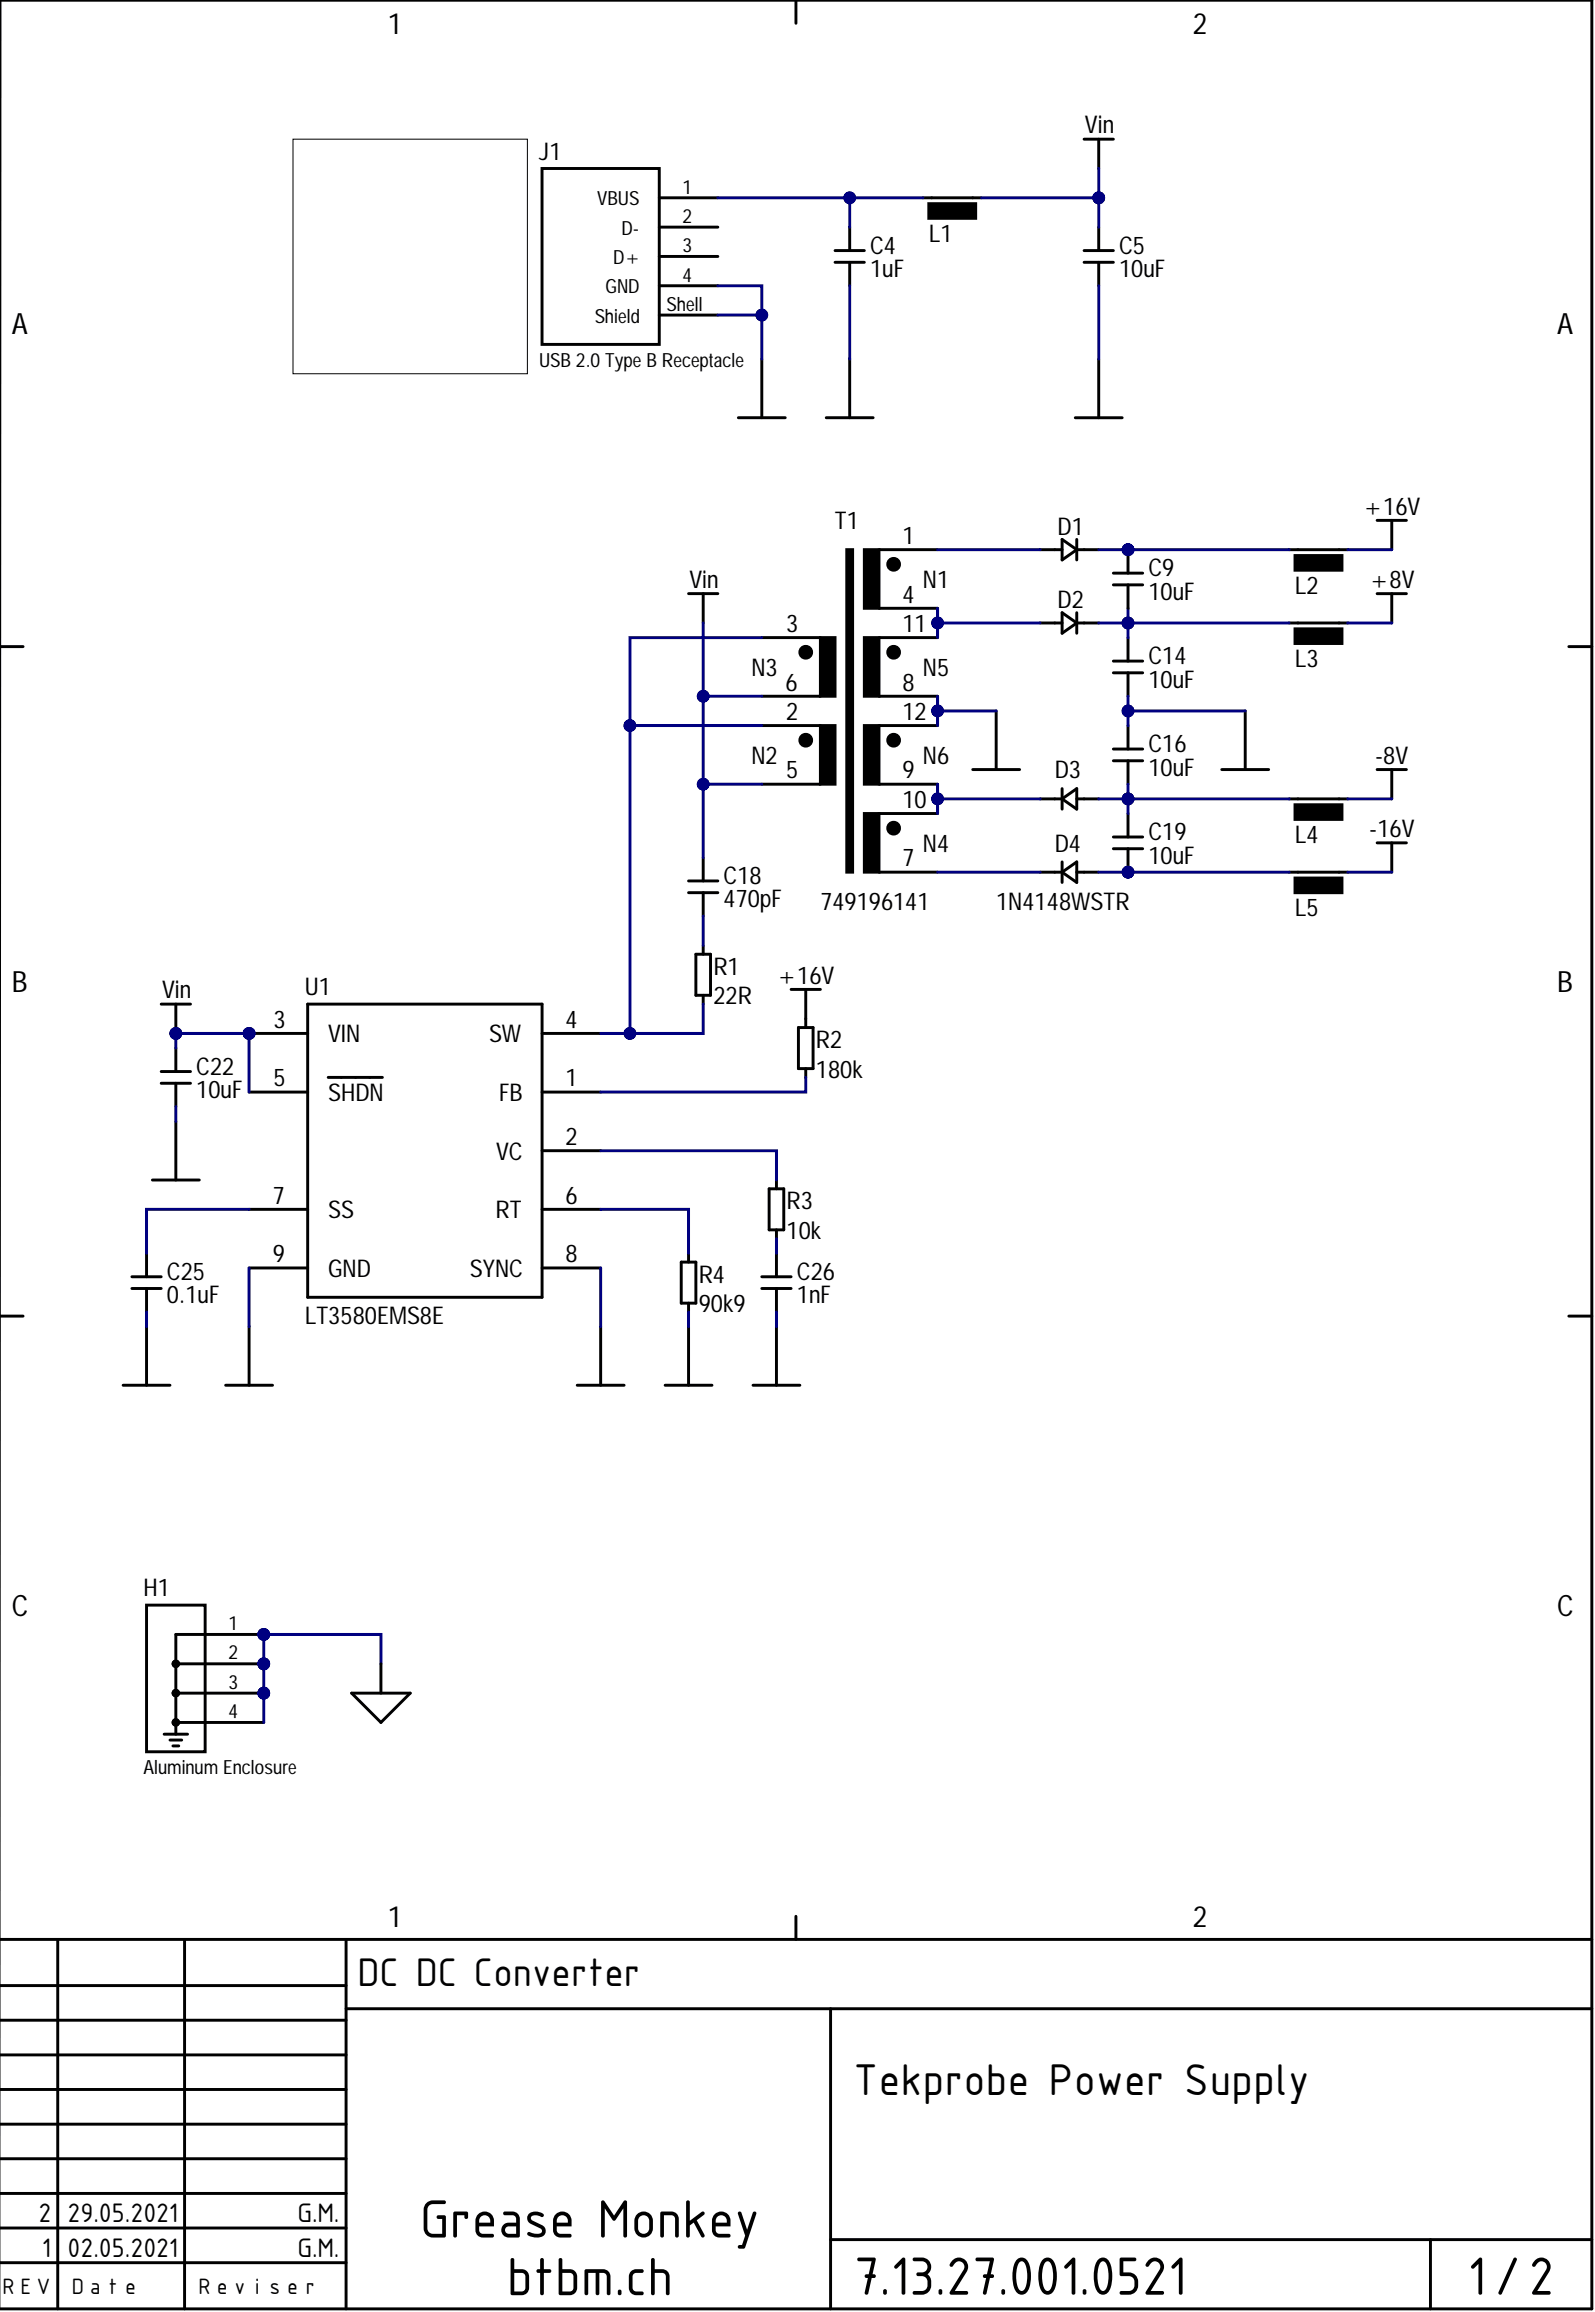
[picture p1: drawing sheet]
<svg xmlns="http://www.w3.org/2000/svg" width="138mm" height="200mm" viewBox="0 0 138 200" stroke-linecap="round" stroke-linejoin="round" font-family="sans-serif">
<defs><g id="words">
<g font-size="5">
<text x="36.3" y="193.6">Grease Monkey</text>
<text x="43.8" y="198.6">btbm.ch</text>
<text x="73.8" y="198.5">7.13.27.001.0521</text>
<text x="126.9" y="198.5">1/2</text>
</g>
<text font-size="4.1" x="73.8" y="181.3">Tekprobe Power Supply</text>
<text font-size="3.7" x="30.9" y="171.9">DC DC Converter</text>
<g font-size="2.5">
<text x="33.5" y="3">1</text>
<text x="103.2" y="3">2</text>
<text x="1" y="28.9">A</text>
<text x="134.7" y="28.9">A</text>
<text x="1" y="85.8">B</text>
<text x="134.7" y="85.8">B</text>
<text x="1" y="139.8">C</text>
<text x="134.7" y="139.8">C</text>
<text x="33.5" y="166.7">1</text>
<text x="103.2" y="166.7">2</text>
<text x="3.3" y="192.2">2</text>
<text x="3.6" y="195.2">1</text>
<text x="5.8" y="195.2">02.05.2021</text>
<text x="5.8" y="192.2">29.05.2021</text>
<text x="25.7" y="195.2">G.M.</text>
<text x="25.7" y="192.2">G.M.</text>
</g>
<g font-size="2.1">
<text x="93.8" y="11.5">Vin</text>
<text x="46.6" y="13.8">J1</text>
<text x="75.3" y="21.9">C4</text>
<text x="75.3" y="24">1uF</text>
<text x="80.3" y="20.9">L1</text>
<text x="96.8" y="21.9">C5</text>
<text x="96.8" y="24">10uF</text>
<text x="72.2" y="45.8">T1</text>
<text x="78" y="47.1">1</text>
<text x="91.5" y="46.3">D1</text>
<text x="117.9" y="44.5">+16V</text>
<text x="59.6" y="50.9">Vin</text>
<text x="78" y="52.1">4</text>
<text x="79.8" y="50.9">N1</text>
<text x="91.5" y="52.6">D2</text>
<text x="99.3" y="49.8">C9</text>
<text x="99.3" y="51.9">10uF</text>
<text x="112" y="51.4">L2</text>
<text x="118.4" y="50.9">+8V</text>
<text x="65" y="58.5">N3</text>
<text x="67.9" y="59.7">6</text>
<text x="68" y="54.7">3</text>
<text x="78" y="54.7">11</text>
<text x="78" y="59.7">8</text>
<text x="79.8" y="58.5">N5</text>
<text x="99.3" y="57.5">C14</text>
<text x="99.3" y="59.5">10uF</text>
<text x="112" y="57.7">L3</text>
<text x="68" y="62.3">2</text>
<text x="78" y="62.3">12</text>
<text x="99.3" y="65.1">C16</text>
<text x="65" y="66.1">N2</text>
<text x="68" y="67.4">5</text>
<text x="78" y="69.9">10</text>
<text x="78" y="67.4">9</text>
<text x="79.8" y="66.1">N6</text>
<text x="91.2" y="67.4">D3</text>
<text x="99.3" y="67.1">10uF</text>
<text x="118.9" y="66.1">-8V</text>
<text x="62.6" y="76.5">C18</text>
<text x="78" y="75">7</text>
<text x="79.8" y="73.7">N4</text>
<text x="91.2" y="73.7">D4</text>
<text x="99.3" y="72.7">C19</text>
<text x="99.3" y="74.7">10uF</text>
<text x="112" y="72.9">L4</text>
<text x="118.4" y="72.4">-16V</text>
<text x="62.6" y="78.5">470pF</text>
<text x="70.9" y="78.8">749196141</text>
<text x="86.1" y="78.8">1N4148WSTR</text>
<text x="112" y="79.3">L5</text>
<text x="14" y="86.4">Vin</text>
<text x="23.6" y="88.9">3</text>
<text x="26.4" y="86.1">U1</text>
<text x="48.9" y="88.9">4</text>
<text x="61.7" y="84.3">R1</text>
<text x="61.7" y="86.9">22R</text>
<text x="67.2" y="85.1">+16V</text>
<text x="17" y="93">C22</text>
<text x="17" y="95">10uF</text>
<text x="23.6" y="94">5</text>
<text x="28.4" y="95.3">SHDN</text>
<text x="28.4" y="90.2">VIN</text>
<text x="42.3" y="90.2">SW</text>
<text x="43.2" y="95.3">FB</text>
<text x="48.9" y="94">1</text>
<text x="70.6" y="90.7">R2</text>
<text x="70.6" y="93.2">180k</text>
<text x="42.9" y="100.3">VC</text>
<text x="48.9" y="99.1">2</text>
<text x="23.6" y="104.1">7</text>
<text x="28.4" y="105.4">SS</text>
<text x="42.9" y="105.4">RT</text>
<text x="48.9" y="104.1">6</text>
<text x="68" y="104.6">R3</text>
<text x="68" y="107.2">10k</text>
<text x="14.4" y="110.7">C25</text>
<text x="14.4" y="112.8">0.1uF</text>
<text x="23.6" y="109.2">9</text>
<text x="28.4" y="110.5">GND</text>
<text x="40.6" y="110.5">SYNC</text>
<text x="48.9" y="109.2">8</text>
<text x="60.4" y="111">R4</text>
<text x="60.4" y="113.5">90k9</text>
<text x="68.9" y="110.7">C26</text>
<text x="68.9" y="112.8">1nF</text>
<text x="26.4" y="114.5">LT3580EMS8E</text>
<text x="12.4" y="138.1">H1</text>
<text x="0" y="198.5">REV</text>
<text x="6" y="198.5">Date</text>
<text x="17" y="198.5">Reviser</text>
</g>
<g font-size="1.7">
<text x="51.6" y="17.8">VBUS</text>
<text x="59" y="16.7">1</text>
<text x="53" y="22.8">D+</text>
<text x="53.8" y="20.3">D-</text>
<text x="59" y="19.3">2</text>
<text x="59" y="21.8">3</text>
<text x="51.4" y="27.9">Shield</text>
<text x="52.4" y="25.4">GND</text>
<text x="57.6" y="26.9">Shell</text>
<text x="59" y="24.4">4</text>
<text x="46.6" y="31.7">USB 2.0 TypeB Receptacle</text>
<text x="19.8" y="141">1</text>
<text x="19.8" y="143.6">2</text>
<text x="19.8" y="146.1">3</text>
<text x="19.8" y="148.6">4</text>
<text x="12.4" y="153.5">AluminumEnclosure</text>
</g>
</g></defs>
<g fill="none" stroke="#000" stroke-width=".25">
<path d="M68.8 0v2M0 55.9h2M59.5 51.4h2.6M60.8 51.4v2.5M65.9 55.2h5M70.9 55.2h1.3v5h-1.3zM73.2 47.6h.5v27.9h-.5zM74.7 55.2h1.3v5h-1.3zM74.7 47.6h1.3v5h-1.3zM76 55.2h5.1M76 47.6h5.1M76 52.6h5.1"/>
<path d="M135.7 55.9h2M59.5 76.2h2.6M59.5 77.2h2.6M60.8 74.2v2M60.8 77.2v2.1M65.9 62.8h5M65.9 67.8h5M65.9 60.2h5M70.9 62.8h1.3v5h-1.3zM74.7 70.4h1.3v5.1h-1.3zM74.7 62.8h1.3v5h-1.3zM76 62.8h5.1"/>
<path d="M76 67.8h5.1M76 70.4h5.1M76 75.5h5.1M76 60.2h5.1M60.2 82.6h1.2v3.5h-1.2zM60.8 81.8v.8M60.8 86.1v.8M68.4 85.6h2.5M69 88.9h1.3v3.6h-1.3zM69.7 85.6v3.3M69.7 92.5v.7M-.1 105.1l.1-105.1h137.7v199.8h-137.8"/>
<path d="M0 113.9h2M10.6 119.8h4.1M11.4 110.5h2.5M11.4 111.5h2.5M12.7 108.4v2.1M12.7 111.5v2M12.7 114.8v5M19.5 119.8h4.1M21.5 114.8v5M57.5 119.8h4.1M58.9 109.2h1.3v3.5h-1.3zM59.5 108.4v.8"/>
<path d="M59.5 112.7v.8M59.5 114.8v5M65.1 119.8h4.1M65.9 110.5h2.5M65.9 111.5h2.5M66.5 102.9h1.3v3.5h-1.3zM67.1 102.1v.8M67.1 106.4v.8M67.1 108.4v2.1M67.1 111.5v2M67.1 114.8v5M135.7 113.9h2"/>
<path d="M0 167.8h137.7M0 177.8h29.9M0 174.8h29.9M0 171.8h29.9M5 167.8v32M16 167.8v32M29.9 167.8v32M29.9 173.8h107.8M68.8 165.8v2M71.8 173.8v26M0 183.8h29.9M0 195.8h29.9"/>
<path d="M0 192.8h29.9M0 189.8h29.9M0 186.8h29.9M0 180.8h29.9M71.8 193.8h65.9M123.7 193.8v6"/>
</g>
<g fill="#000">
<path d="M70.9 55.2h1.3v5h-1.3z" fill-rule="evenodd"/>
<path d="M73.2 47.6h.5v27.9h-.5z" fill-rule="evenodd"/>
<path d="M74.7 55.2h1.3v5h-1.3z" fill-rule="evenodd"/>
<path d="M74.7 47.6h1.3v5h-1.3z" fill-rule="evenodd"/>
<path d="M70.9 62.8h1.3v5h-1.3z" fill-rule="evenodd"/>
<path d="M74.7 70.4h1.3v5.1h-1.3z" fill-rule="evenodd"/>
<path d="M74.7 62.8h1.3v5h-1.3z" fill-rule="evenodd"/>
</g>
<g fill="#000">
<circle cx="69.7" cy="56.4" r=".25"/>
<circle cx="77.3" cy="56.4" r=".25"/>
<circle cx="77.3" cy="48.8" r=".25"/>
<circle cx="69.7" cy="64" r=".25"/>
<circle cx="77.3" cy="71.7" r=".25"/>
<circle cx="77.3" cy="64" r=".25"/>
</g>
<g fill="none" stroke="#000" stroke-width=".76">
<circle cx="69.7" cy="56.4" r=".25"/>
<circle cx="77.3" cy="56.4" r=".25"/>
<circle cx="77.3" cy="48.8" r=".25"/>
<circle cx="69.7" cy="64" r=".25"/>
<circle cx="77.3" cy="71.7" r=".25"/>
<circle cx="77.3" cy="64" r=".25"/>
</g>
<circle cx="21.5" cy="89.4" r=".51" fill="#000080"/>
<circle cx="21.5" cy="89.4" r=".51" fill="none" stroke="#000080" stroke-width=".09"/>
<path d="M21.5 89.4h5.1M21.5 94.5h5.1M26.6 86.9h20.3v25.3h-20.3zM28.4 93.2h4.7M46.9 89.4h5M46.9 94.5h5M46.9 99.6h5M21.5 109.7h5.1M46.9 109.7h5" fill="none" stroke="#000" stroke-width=".25"/>
<circle cx="21.5" cy="89.4" r=".51" fill="#000080"/>
<circle cx="21.5" cy="89.4" r=".51" fill="none" stroke="#000080" stroke-width=".09"/>
<path d="M13.9 92.7h2.6M13.9 93.7h2.6M13.9 86.9h2.6M15.2 86.9v2.5M15.2 90.7v2M15.2 93.7v2M21.5 104.6h5.1M46.9 104.6h5M49.9 119.8h4.1M51.9 114.8v5" fill="none" stroke="#000" stroke-width=".25"/>
<circle cx="15.2" cy="89.4" r=".51" fill="#000080"/>
<circle cx="15.2" cy="89.4" r=".51" fill="none" stroke="#000080" stroke-width=".09"/>
<g fill="none" stroke="#000" stroke-width=".25">
<path d="M90 47.6h1.9M90 53.9h1.9M91.9 46.7l1.2 .9-1.2 .8zM91.9 53l1.2 .9-1.2 .9zM93.1 47.6h1.9M93.1 46.7v1.7M93.1 53v1.8M93.1 53.9h1.9M96.3 57.2h2.5M96.3 58.2h2.5M97.6 55.2v2M97.6 58.2v2"/>
<path d="M84.1 66.6h4.1M86.2 61.5v5.1M90 69.1h1.9M90 75.5h1.9M91.9 69.1l1.2-.9v1.8zM91.9 75.5l1.2-.9v1.7zM91.9 68.2v1.8M91.9 74.6v1.7M93.1 69.1h1.9M93.1 75.5h1.9M15.2 97v5.1M13.2 102.1h4"/>
</g>
<circle cx="97.6" cy="75.5" r=".51" fill="#000080"/>
<circle cx="97.6" cy="75.5" r=".51" fill="none" stroke="#000080" stroke-width=".09"/>
<path d="M97.6 70.4v2M97.6 73.4v2.1" fill="none" stroke="#000" stroke-width=".25"/>
<circle cx="97.6" cy="75.5" r=".51" fill="#000080"/>
<circle cx="97.6" cy="75.5" r=".51" fill="none" stroke="#000080" stroke-width=".09"/>
<g fill="none" stroke="#000" stroke-width=".25">
<path d="M46.9 14.6h10.1v15.2h-10.1zM57 17.1h5.1M57 19.7h5.1M73.5 19.7v2M79.8 17.1h5.1M80.3 17.6h4.1v1.3h-4.1zM93.8 12h2.5M95 12v2.6M95 19.7v2M57 22.2h5.1M57 24.7h5.1M57 27.3h5.1"/>
<path d="M63.9 36.1h4M65.9 31.1v5M71.5 36.1h4M72.2 21.7h2.5M72.2 22.7h2.5M73.5 22.7v2M73.5 31.1v5M93 36.1h4M93.8 21.7h2.5M93.8 22.7h2.5M95 22.7v2M95 31.1v5"/>
<path d="M111.5 47.6h5.1M111.5 53.9h5.1M112 48.1h4.1v1.2h-4.1zM112 54.4h4.1v1.3h-4.1zM96.3 72.4h2.5M96.3 73.4h2.5M96.3 64.8h2.5M96.3 65.8h2.5M97.6 62.8v2M97.6 65.8v2M105.7 66.6h4M107.7 61.5v5.1"/>
<path d="M111.5 69.1h5.1M111.5 75.5h5.1M112 69.6h4.1v1.3h-4.1zM112 76h4.1v1.2h-4.1z"/>
</g>
<path d="M25.3 12h20.3v20.3h-20.3z" fill="none" stroke="#000" stroke-width=".09"/>
<g fill="#000">
<path d="M80.3 17.6h4.1v1.3h-4.1z" fill-rule="evenodd"/>
<path d="M112 48.1h4.1v1.2h-4.1z" fill-rule="evenodd"/>
<path d="M112 54.4h4.1v1.3h-4.1z" fill-rule="evenodd"/>
<path d="M112 69.6h4.1v1.3h-4.1z" fill-rule="evenodd"/>
<path d="M112 76h4.1v1.2h-4.1z" fill-rule="evenodd"/>
</g>
<circle cx="22.8" cy="141.4" r=".51" fill="#000080"/>
<circle cx="22.8" cy="141.4" r=".51" fill="none" stroke="#000080" stroke-width=".09"/>
<circle cx="22.8" cy="143.9" r=".51" fill="#000080"/>
<circle cx="22.8" cy="143.9" r=".51" fill="none" stroke="#000080" stroke-width=".09"/>
<circle cx="22.8" cy="146.5" r=".51" fill="#000080"/>
<circle cx="22.8" cy="146.5" r=".51" fill="none" stroke="#000080" stroke-width=".09"/>
<path d="M17.7 141.4h5.1" fill="none" stroke="#000" stroke-width=".25"/>
<circle cx="22.8" cy="141.4" r=".51" fill="#000080"/>
<circle cx="22.8" cy="141.4" r=".51" fill="none" stroke="#000080" stroke-width=".09"/>
<path d="M17.7 143.9h5.1" fill="none" stroke="#000" stroke-width=".25"/>
<circle cx="22.8" cy="143.9" r=".51" fill="#000080"/>
<circle cx="22.8" cy="143.9" r=".51" fill="none" stroke="#000080" stroke-width=".09"/>
<path d="M17.7 146.5h5.1" fill="none" stroke="#000" stroke-width=".25"/>
<circle cx="22.8" cy="146.5" r=".51" fill="#000080"/>
<circle cx="22.8" cy="146.5" r=".51" fill="none" stroke="#000080" stroke-width=".09"/>
<g fill="none" stroke="#000" stroke-width=".25">
<path d="M119.1 45h2.5M119.1 51.4h2.5M120.4 45v2.6M120.4 51.4v2.5M119.1 66.6h2.5M119.1 72.9h2.5M120.4 66.6v2.5M120.4 72.9v2.6M12.7 138.9h5v12.7h-5zM14.2 150h2M14.7 150.5h1M15 151h.5"/>
<path d="M15.2 149h7.6M15.2 146.5h2.5M15.2 143.9h2.5M17.7 141.4h-2.5v8.6"/>
<circle cx="15.2" cy="149" r=".23"/>
<circle cx="15.2" cy="146.5" r=".23"/>
<circle cx="15.2" cy="143.9" r=".23"/>
<circle cx="15.2" cy="146.5" r=".24"/>
<circle cx="15.2" cy="143.9" r=".24"/>
<circle cx="15.2" cy="149" r=".24"/>
</g>
<path d="M97.6 60.2v2.6" fill="none" stroke="#000080" stroke-width=".25"/>
<circle cx="97.6" cy="61.5" r=".51" fill="#000080"/>
<circle cx="97.6" cy="61.5" r=".51" fill="none" stroke="#000080" stroke-width=".09"/>
<path d="M15.2 89.4h6.3M21.5 104.6h-8.8v3.8" fill="none" stroke="#000080" stroke-width=".25"/>
<circle cx="21.5" cy="89.4" r=".51" fill="#000080"/>
<circle cx="21.5" cy="89.4" r=".51" fill="none" stroke="#000080" stroke-width=".09"/>
<circle cx="15.2" cy="89.4" r=".51" fill="#000080"/>
<circle cx="15.2" cy="89.4" r=".51" fill="none" stroke="#000080" stroke-width=".09"/>
<path d="M32.9 143.9v-2.5h-10.1v7.6" fill="none" stroke="#000080" stroke-width=".25"/>
<circle cx="22.8" cy="146.5" r=".51" fill="#000080"/>
<circle cx="22.8" cy="146.5" r=".51" fill="none" stroke="#000080" stroke-width=".09"/>
<circle cx="22.8" cy="143.9" r=".51" fill="#000080"/>
<circle cx="22.8" cy="143.9" r=".51" fill="none" stroke="#000080" stroke-width=".09"/>
<circle cx="22.8" cy="141.4" r=".51" fill="#000080"/>
<circle cx="22.8" cy="141.4" r=".51" fill="none" stroke="#000080" stroke-width=".09"/>
<path d="M65.9 55.2h-11.4v34.2h-2.6M51.9 99.6h15.2v2.5M69.7 93.2v1.3h-17.8M51.9 104.6h7.6v3.8" fill="none" stroke="#000080" stroke-width=".25"/>
<circle cx="54.5" cy="89.4" r=".51" fill="#000080"/>
<circle cx="54.5" cy="89.4" r=".51" fill="none" stroke="#000080" stroke-width=".09"/>
<circle cx="54.5" cy="62.8" r=".51" fill="#000080"/>
<circle cx="54.5" cy="62.8" r=".51" fill="none" stroke="#000080" stroke-width=".09"/>
<path d="M60.8 86.9v2.5h-6.3" fill="none" stroke="#000080" stroke-width=".25"/>
<circle cx="54.5" cy="89.4" r=".51" fill="#000080"/>
<circle cx="54.5" cy="89.4" r=".51" fill="none" stroke="#000080" stroke-width=".09"/>
<path d="M54.5 62.8h11.4" fill="none" stroke="#000080" stroke-width=".25"/>
<circle cx="54.5" cy="62.8" r=".51" fill="#000080"/>
<circle cx="54.5" cy="62.8" r=".51" fill="none" stroke="#000080" stroke-width=".09"/>
<path d="M60.8 67.8h5.1" fill="none" stroke="#000080" stroke-width=".25"/>
<circle cx="60.8" cy="67.8" r=".51" fill="#000080"/>
<circle cx="60.8" cy="67.8" r=".51" fill="none" stroke="#000080" stroke-width=".09"/>
<path d="M60.8 60.2h5.1" fill="none" stroke="#000080" stroke-width=".25"/>
<circle cx="60.8" cy="60.2" r=".51" fill="#000080"/>
<circle cx="60.8" cy="60.2" r=".51" fill="none" stroke="#000080" stroke-width=".09"/>
<path d="M62.1 27.3h3.8" fill="none" stroke="#000080" stroke-width=".25"/>
<circle cx="65.9" cy="27.3" r=".51" fill="#000080"/>
<circle cx="65.9" cy="27.3" r=".51" fill="none" stroke="#000080" stroke-width=".09"/>
<path d="M62.1 24.7h3.8v6.4" fill="none" stroke="#000080" stroke-width=".25"/>
<circle cx="65.9" cy="27.3" r=".51" fill="#000080"/>
<circle cx="65.9" cy="27.3" r=".51" fill="none" stroke="#000080" stroke-width=".09"/>
<path d="M62.1 17.1h17.7" fill="none" stroke="#000080" stroke-width=".25"/>
<circle cx="73.5" cy="17.1" r=".51" fill="#000080"/>
<circle cx="73.5" cy="17.1" r=".51" fill="none" stroke="#000080" stroke-width=".09"/>
<path d="M81.1 75.5h8.9M81.1 69.1h8.9" fill="none" stroke="#000080" stroke-width=".25"/>
<circle cx="81.1" cy="69.1" r=".51" fill="#000080"/>
<circle cx="81.1" cy="69.1" r=".51" fill="none" stroke="#000080" stroke-width=".09"/>
<path d="M81.1 61.5h5.1" fill="none" stroke="#000080" stroke-width=".25"/>
<circle cx="81.1" cy="61.5" r=".51" fill="#000080"/>
<circle cx="81.1" cy="61.5" r=".51" fill="none" stroke="#000080" stroke-width=".09"/>
<path d="M81.1 53.9h8.9" fill="none" stroke="#000080" stroke-width=".25"/>
<circle cx="81.1" cy="53.9" r=".51" fill="#000080"/>
<circle cx="81.1" cy="53.9" r=".51" fill="none" stroke="#000080" stroke-width=".09"/>
<path d="M84.9 17.1h10.1M81.1 47.6h8.9" fill="none" stroke="#000080" stroke-width=".25"/>
<circle cx="95" cy="17.1" r=".51" fill="#000080"/>
<circle cx="95" cy="17.1" r=".51" fill="none" stroke="#000080" stroke-width=".09"/>
<path d="M95 75.5h16.5" fill="none" stroke="#000080" stroke-width=".25"/>
<circle cx="97.6" cy="75.5" r=".51" fill="#000080"/>
<circle cx="97.6" cy="75.5" r=".51" fill="none" stroke="#000080" stroke-width=".09"/>
<path d="M97.6 67.8v1.3h-2.6" fill="none" stroke="#000080" stroke-width=".25"/>
<circle cx="97.6" cy="69.1" r=".51" fill="#000080"/>
<circle cx="97.6" cy="69.1" r=".51" fill="none" stroke="#000080" stroke-width=".09"/>
<path d="M97.6 52.6v1.3h-2.6" fill="none" stroke="#000080" stroke-width=".25"/>
<circle cx="97.6" cy="53.9" r=".51" fill="#000080"/>
<circle cx="97.6" cy="53.9" r=".51" fill="none" stroke="#000080" stroke-width=".09"/>
<path d="M95 47.6h16.5" fill="none" stroke="#000080" stroke-width=".25"/>
<circle cx="97.6" cy="47.6" r=".51" fill="#000080"/>
<circle cx="97.6" cy="47.6" r=".51" fill="none" stroke="#000080" stroke-width=".09"/>
<path d="M97.6 69.1h13.9" fill="none" stroke="#000080" stroke-width=".25"/>
<circle cx="97.6" cy="69.1" r=".51" fill="#000080"/>
<circle cx="97.6" cy="69.1" r=".51" fill="none" stroke="#000080" stroke-width=".09"/>
<path d="M97.6 61.5h10.1" fill="none" stroke="#000080" stroke-width=".25"/>
<circle cx="97.6" cy="61.5" r=".51" fill="#000080"/>
<circle cx="97.6" cy="61.5" r=".51" fill="none" stroke="#000080" stroke-width=".09"/>
<path d="M97.6 53.9h13.9" fill="none" stroke="#000080" stroke-width=".25"/>
<circle cx="97.6" cy="53.9" r=".51" fill="#000080"/>
<circle cx="97.6" cy="53.9" r=".51" fill="none" stroke="#000080" stroke-width=".09"/>
<path d="M116.6 53.9h3.8M116.6 47.6h3.8M116.6 75.5h3.8M116.6 69.1h3.8M15.2 89.4v1.3M15.2 95.7v1.3M12.7 113.5v1.3" fill="none" stroke="#000080" stroke-width=".25"/>
<circle cx="15.2" cy="89.4" r=".51" fill="#000080"/>
<circle cx="15.2" cy="89.4" r=".51" fill="none" stroke="#000080" stroke-width=".09"/>
<path d="M21.5 89.4v5.1M21.5 109.7v5.1" fill="none" stroke="#000080" stroke-width=".25"/>
<circle cx="21.5" cy="89.4" r=".51" fill="#000080"/>
<circle cx="21.5" cy="89.4" r=".51" fill="none" stroke="#000080" stroke-width=".09"/>
<path d="M60.8 53.9v20.3M60.8 79.3v2.5M51.9 109.7v5.1M59.5 113.5v1.3" fill="none" stroke="#000080" stroke-width=".25"/>
<circle cx="60.8" cy="60.2" r=".51" fill="#000080"/>
<circle cx="60.8" cy="60.2" r=".51" fill="none" stroke="#000080" stroke-width=".09"/>
<circle cx="60.8" cy="67.8" r=".51" fill="#000080"/>
<circle cx="60.8" cy="67.8" r=".51" fill="none" stroke="#000080" stroke-width=".09"/>
<path d="M73.5 17.1v2.6M73.5 24.7v6.4M67.1 107.2v1.2M67.1 113.5v1.3" fill="none" stroke="#000080" stroke-width=".25"/>
<circle cx="73.5" cy="17.1" r=".51" fill="#000080"/>
<circle cx="73.5" cy="17.1" r=".51" fill="none" stroke="#000080" stroke-width=".09"/>
<path d="M81.1 67.8v2.6" fill="none" stroke="#000080" stroke-width=".25"/>
<circle cx="81.1" cy="69.1" r=".51" fill="#000080"/>
<circle cx="81.1" cy="69.1" r=".51" fill="none" stroke="#000080" stroke-width=".09"/>
<path d="M81.1 60.2v2.6" fill="none" stroke="#000080" stroke-width=".25"/>
<circle cx="81.1" cy="61.5" r=".51" fill="#000080"/>
<circle cx="81.1" cy="61.5" r=".51" fill="none" stroke="#000080" stroke-width=".09"/>
<path d="M81.1 52.6v2.6" fill="none" stroke="#000080" stroke-width=".25"/>
<circle cx="81.1" cy="53.9" r=".51" fill="#000080"/>
<circle cx="81.1" cy="53.9" r=".51" fill="none" stroke="#000080" stroke-width=".09"/>
<path d="M95 17.1v2.6M95 24.7v6.4" fill="none" stroke="#000080" stroke-width=".25"/>
<circle cx="95" cy="17.1" r=".51" fill="#000080"/>
<circle cx="95" cy="17.1" r=".51" fill="none" stroke="#000080" stroke-width=".09"/>
<path d="M95 14.6v2.5" fill="none" stroke="#000080" stroke-width=".25"/>
<circle cx="95" cy="17.1" r=".51" fill="#000080"/>
<circle cx="95" cy="17.1" r=".51" fill="none" stroke="#000080" stroke-width=".09"/>
<path d="M97.6 69.1v1.3" fill="none" stroke="#000080" stroke-width=".25"/>
<circle cx="97.6" cy="69.1" r=".51" fill="#000080"/>
<circle cx="97.6" cy="69.1" r=".51" fill="none" stroke="#000080" stroke-width=".09"/>
<path d="M97.6 53.9v1.3" fill="none" stroke="#000080" stroke-width=".25"/>
<circle cx="97.6" cy="53.9" r=".51" fill="#000080"/>
<circle cx="97.6" cy="53.9" r=".51" fill="none" stroke="#000080" stroke-width=".09"/>
<circle cx="97.6" cy="47.6" r=".51" fill="#000080"/>
<circle cx="97.6" cy="47.6" r=".51" fill="none" stroke="#000080" stroke-width=".09"/>
<path d="M97.6 47.6v2" fill="none" stroke="#000" stroke-width=".25"/>
<circle cx="97.6" cy="47.6" r=".51" fill="#000080"/>
<circle cx="97.6" cy="47.6" r=".51" fill="none" stroke="#000080" stroke-width=".09"/>
<path d="M96.3 49.6h2.5M96.3 50.6h2.5M97.6 50.6v2M30.4 146.5h5.1l-2.6 2.5zM32.9 143.9v2.6" fill="none" stroke="#000" stroke-width=".25"/>
<use href="#words"/>
</svg>
